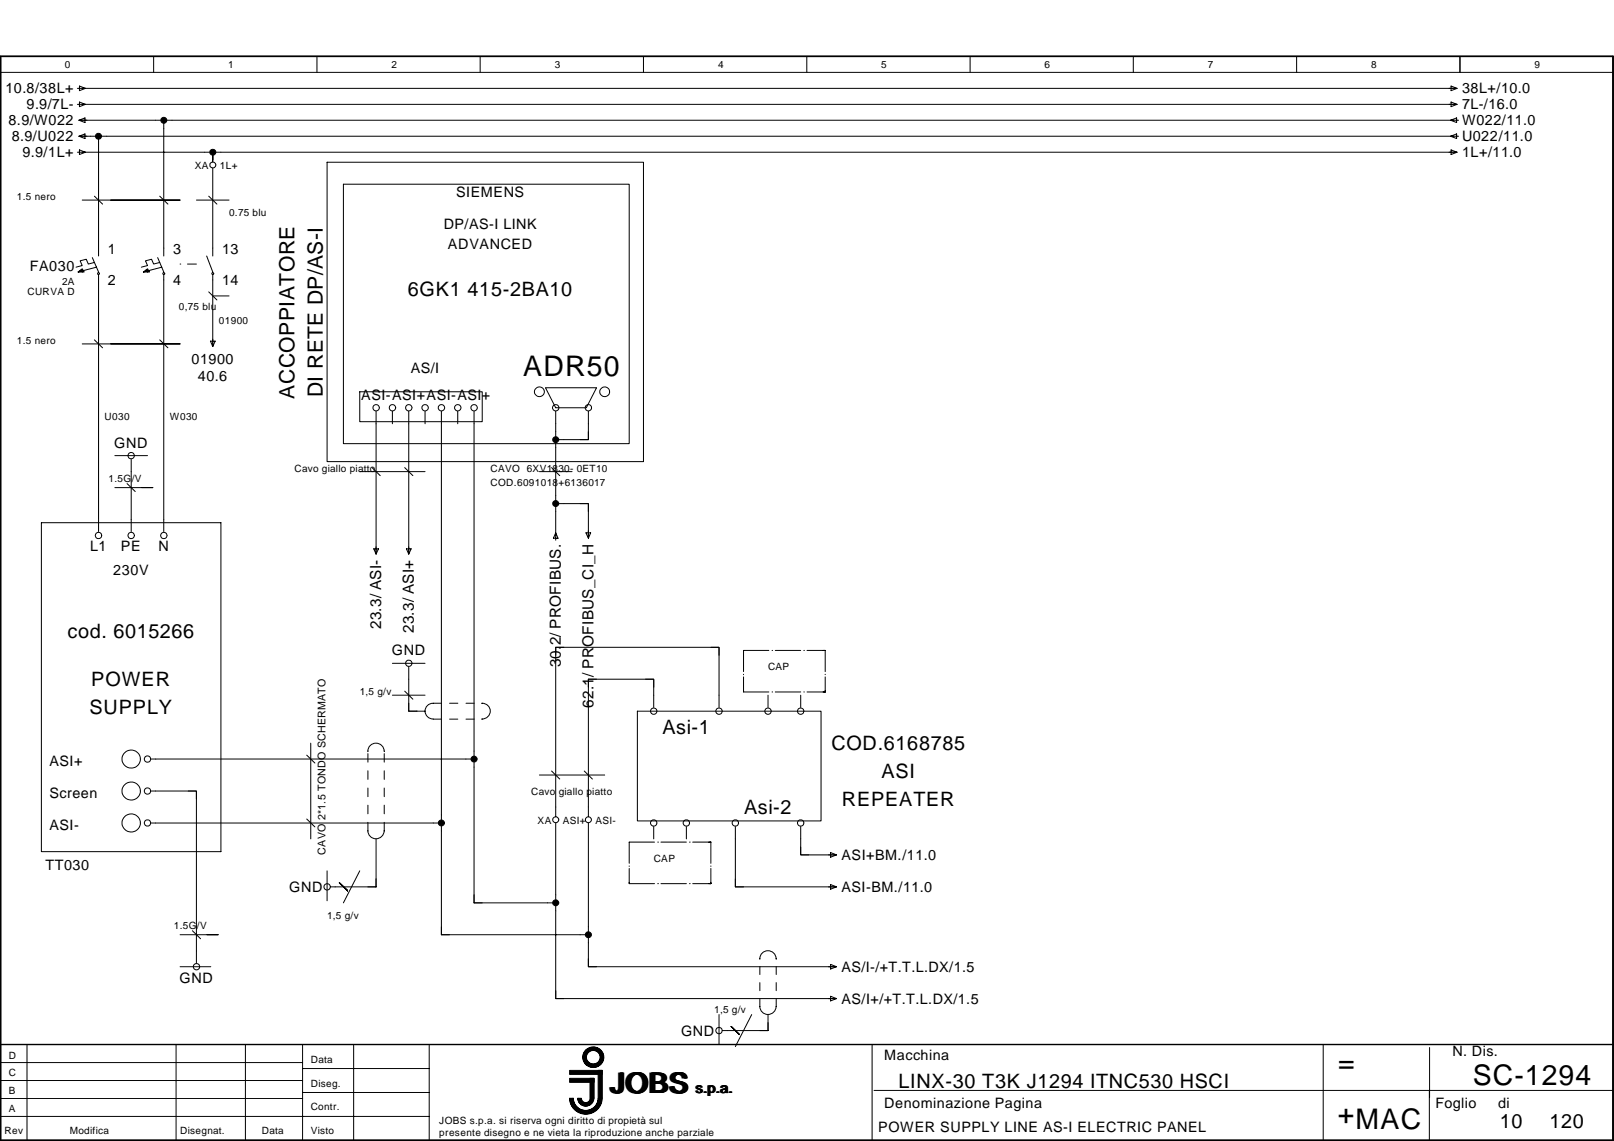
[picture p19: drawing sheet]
<svg xmlns="http://www.w3.org/2000/svg" width="297mm" height="210mm" viewBox="0 0 297 210" stroke-linecap="round" stroke-linejoin="round" font-family="sans-serif">
<defs><g id="words">
<g font-size="5.2">
<text x="96.3" y="69.1">ADR50</text>
<text x="246.3" y="197.2">=</text>
<text x="112.5" y="201">JOBS</text>
<text x="271.1" y="199.6">SC-1294</text>
<text x="246.2" y="206.7">+MAC</text>
</g>
<g font-size="3.9">
<text x="54.2" y="73.3" transform="rotate(-90 54.2 73.3)">ACCOPPIATORE</text>
<text x="59.4" y="73.1" transform="rotate(-90 59.4 73.1)">DI RETE DP/AS-I</text>
</g>
<g font-size="3.6">
<text x="75.1" y="54.4">6GK1 415-2BA10</text>
<text x="12.4" y="117.5">cod. 6015266</text>
<text x="16.5" y="131.4">SUPPLY</text>
<text x="16.8" y="126.3">POWER</text>
<text x="121.9" y="135.1">Asi-1</text>
<text x="153" y="138">COD.6168785</text>
<text x="162.3" y="143.2">ASI</text>
<text x="136.9" y="149.8">Asi-2</text>
<text x="154.9" y="148.3">REPEATER</text>
<text x="165.4" y="200.2">LINX-30 T3K J1294 ITNC530 HSCI</text>
<text x="276.1" y="207.6">10</text>
<text x="285.2" y="207.6">120</text>
</g>
<g font-size="2.8">
<text x="70.2" y="115.7" transform="rotate(-90 70.2 115.7)">23.3/ ASI-</text>
<text x="76.2" y="116.4" transform="rotate(-90 76.2 116.4)">23.3/ ASI+</text>
<text x="103.2" y="122.8" transform="rotate(-90 103.2 122.8)">30.2/ PROFIBUS.</text>
<text x="109.2" y="130.2" transform="rotate(-90 109.2 130.2)">62.1/ PROFIBUS_CI_H</text>
</g>
<g font-size="2.6">
<text x="1" y="17.2">10.8/38L+</text>
<text x="269.1" y="17.2">38L+/10.0</text>
<text x="1.6" y="23.1">8.9/W022</text>
<text x="4.9" y="20.1">9.9/7L-</text>
<text x="269.1" y="20.1">7L-/16.0</text>
<text x="269.1" y="23.1">W022/11.0</text>
<text x="2.2" y="26">8.9/U022</text>
<text x="4.1" y="28.9">9.9/1L+</text>
<text x="269.1" y="26">U022/11.0</text>
<text x="269.1" y="28.9">1L+/11.0</text>
<text x="83.9" y="36.3">SIEMENS</text>
<text x="19.8" y="46.7">1</text>
<text x="31.9" y="46.7">3</text>
<text x="40.9" y="46.7">13</text>
<text x="81.7" y="42.1">DP/AS-I LINK</text>
<text x="82.4" y="45.8">ADVANCED</text>
<text x="5.5" y="49.8">FA030</text>
<text x="19.8" y="52.4">2</text>
<text x="31.9" y="52.4">4</text>
<text x="40.9" y="52.4">14</text>
<text x="35.2" y="66.9">01900</text>
<text x="36.4" y="70.1">40.6</text>
<text x="75.6" y="68.6">AS/I</text>
<text x="66.5" y="73.5">ASI-ASI+ASI-ASI+</text>
<text x="21" y="82.4">GND</text>
<text x="16.6" y="101.5">L1</text>
<text x="22.3" y="101.5">PE</text>
<text x="29.2" y="101.5">N</text>
<text x="20.8" y="105.7">230V</text>
<text x="72.1" y="120.5">GND</text>
<text x="9.1" y="141">ASI+</text>
<text x="9.1" y="146.8">Screen</text>
<text x="9.1" y="152.7">ASI-</text>
<text x="8.4" y="160">TT030</text>
<text x="154.9" y="158.2">ASI+BM./11.0</text>
<text x="53.2" y="164.1">GND</text>
<text x="154.9" y="164.1">ASI-BM./11.0</text>
<text x="154.9" y="178.8">AS/I-/+T.T.L.DX/1.5</text>
<text x="33.1" y="180.8">GND</text>
<text x="154.9" y="184.6">AS/I+/+T.T.L.DX/1.5</text>
<text x="125.3" y="190.5">GND</text>
<text x="162.7" y="195.1">Macchina</text>
<text x="267.3" y="194.3">N. Dis.</text>
<text x="128.1" y="201">s.p.a.</text>
<text x="162.7" y="203.9">Denominazione Pagina</text>
<text x="264.2" y="203.9">Foglio</text>
<text x="275.7" y="203.9">di</text>
<text x="161.6" y="208.3">POWER SUPPLY LINE AS-I ELECTRIC PANEL</text>
</g>
<text font-size="2" x="59.9" y="157.3" transform="rotate(-90 59.9 157.3)">CAVO 2*1.5 TONDO SCHERMATO</text>
<g font-size="1.8">
<text x="12" y="12.6">0</text>
<text x="42" y="12.6">1</text>
<text x="72" y="12.6">2</text>
<text x="102.1" y="12.6">3</text>
<text x="132.2" y="12.6">4</text>
<text x="162.2" y="12.6">5</text>
<text x="192.3" y="12.6">6</text>
<text x="222.3" y="12.6">7</text>
<text x="252.4" y="12.6">8</text>
<text x="282.4" y="12.6">9</text>
<text x="35.8" y="31.2">XA</text>
<text x="40.5" y="31.2">1L+</text>
<text x="3.1" y="36.8">1.5 nero</text>
<text x="42.2" y="39.8">0.75 blu</text>
<text x="11.4" y="52.4">2A</text>
<text x="5" y="54.3">CURVA D</text>
<text x="32.9" y="57">0,75 blu</text>
<text x="40.3" y="59.6">01900</text>
<text x="3.1" y="63.3">1.5 nero</text>
<text x="19.3" y="77.2">U030</text>
<text x="31.3" y="77.2">W030</text>
<text x="20" y="88.6">1.5G/V</text>
<text x="54.2" y="86.8">Cavo giallo piatto</text>
<text x="90.3" y="86.8">CAVO 6XV1830- 0ET10</text>
<text x="90.3" y="89.4">COD.6091018+6136017</text>
<text x="141.3" y="123.3">CAP</text>
<text x="66.2" y="127.9">1,5 g/v</text>
<text x="97.8" y="146.3">Cavo giallo piatto</text>
<text x="99" y="151.6">XA</text>
<text x="103.6" y="151.6">ASI+</text>
<text x="109.6" y="151.6">ASI-</text>
<text x="120.3" y="158.6">CAP</text>
<text x="32" y="170.9">1.5G/V</text>
<text x="60.2" y="169">1,5 g/v</text>
<text x="131.4" y="186.3">1,5 g/v</text>
<text x="1.6" y="194.7">D</text>
<text x="57.2" y="195.5">Data</text>
<text x="1.6" y="201.3">B</text>
<text x="1.6" y="198">C</text>
<text x="57.2" y="199.9">Diseg.</text>
<text x=".8" y="208.7">Rev</text>
<text x="1.6" y="204.6">A</text>
<text x="12.9" y="208.7">Modifica</text>
<text x="33.1" y="208.7">Disegnat.</text>
<text x="48.2" y="208.7">Data</text>
<text x="57.2" y="204.3">Contr.</text>
<text x="57.2" y="208.7">Visto</text>
<text x="80.9" y="206.8">JOBS s.p.a. si riserva ogni diritto di propietà sul</text>
<text x="80.9" y="209">presente disegno e ne vieta la riproduzione anche parziale</text>
</g>
</g></defs>
<g fill="none" stroke="#000" stroke-width=".18">
<path d="M.1 10.4h296.8v199.4h-296.8zM.1 13.3h296.8M28.3 10.4v2.9M58.3 10.4v2.9M88.4 10.4v2.9M118.4 10.4v2.9M148.5 10.4v2.9M178.5 10.4v2.9M208.6 10.4v2.9M238.6 10.4v2.9M268.7 10.4v2.9M15.1 36.8h18"/>
<path d="M36.1 36.8h6.1M60.2 29.8h58.2v55.1h-58.2zM63.2 33.9h52.6v47.7h-52.6zM33.1 48.6h.2M34.5 48.6h1.6M39.2 54.4h3M15.1 63.3h18M66.2 72.1h22.5v5.5h-22.5zM100.4 71.3h9.4l-1.9 3.7h-5.6zM7.6 96.2h33.1v60.5h-33.1zM21.1 83.8h6.1M21.1 89.7h7"/>
<path d="M66.2 86.8h12M99.3 86.8h6M141.5 119.7h-4.7v3.8M142.1 119.7h.1M142.7 119.7h4.7M147.9 119.7h.1M148.5 119.7h3.4v3.8M57.2 136.7v17.6M67.7 138.6v1.6M70.7 138.2a1.49 1.49 0 0 0-1.6-1.5 1.49 1.49 0 0 0-1.4 1.6M70.7 138.2v.1M70.7 138.6v1.6"/>
<path d="M72.2 122h6M72.2 127.9h6M75.2 130.8h3M79.7 129.4a1.45 1.45 0 0 0-1.5 1.4 1.45 1.45 0 0 0 1.5 1.5M79.7 132.3h1.5M79.7 129.4h1.5M82.7 132.3h1.6M82.7 129.4h1.6M85.8 132.3h1.5M85.8 129.4h1.5M88.6 132.3h.1M88.6 129.4h.1"/>
<path d="M88.7 129.4a1.45 1.45 0 0 1 1.5 1.4 1.45 1.45 0 0 1-1.5 1.5M117.3 130.8h33.8v20.2h-33.8zM136.8 127.1v.2h4.7M136.8 124v.1M136.8 124.5v2.8M142.1 127.3h.1M142.7 127.3h4.7M147.9 127.3h.1M151.9 124.5v2.8h-3.4M151.9 124v.1M67.7 151.3v1.5a1.49 1.49 0 0 0 1.5 1.5 1.49 1.49 0 0 0 1.5-1.5M67.7 141.8v1.6"/>
<path d="M67.7 145v1.6M67.7 148.1v1.6M69.2 154.3v8.9h-7.5M70.7 141.8v1.6M70.7 145v1.6M70.7 148.1v1.6M70.7 151.3v1.6M99.3 142.6h12M115.8 159.3v.1M115.8 159.8v2.8M120.5 154.9h-4.7v3.9M121 154.9h.2"/>
<path d="M121.6 154.9h4.7M126.9 154.9h.1M127.5 154.9h3.3v3.9M130.8 159.8v2.8h-3.3M130.8 159.3v.1M33.1 172h7M33.1 177.8h5.7M60.2 160.2v5.5M66.2 160.2l-3 5.9M115.8 162.3v.3h4.7M121 162.6h.2M121.6 162.6h4.7"/>
<path d="M126.9 162.6h.1M139.8 177.8v1.5M142.8 176.4a1.49 1.49 0 0 0-1.5-1.5 1.49 1.49 0 0 0-1.5 1.6M142.9 176.4v.1M142.9 177.8v1.5M.1 198.8h55.6M.1 195.5h55.6M.1 192.2h296.8M5 192.2v17.6M32.4 192.2v17.6M45.2 192.2v17.6M55.7 192.2v17.6"/>
<path d="M55.7 196.6h23.3M65.1 192.2v17.6M79 192.2v17.6M132.3 186.6v5.6M138.3 186.6l-3 5.9M139.8 185.2a1.49 1.49 0 0 0 1.5 1.4 1.49 1.49 0 0 0 1.5-1.4M139.8 180.8v1.4M139.8 183.7v1.5M141.3 186.6v3h-7.5M142.9 180.8v1.4M142.9 183.7v1.5M160.5 192.2v17.6"/>
<path d="M243.5 192.2v17.6M263.1 192.7v9.2M.1 205.4h78.9M.1 202.1h55.6M55.7 201h23.3M105 202a2.85 2.85 0 0 0 2.8 2.8 2.85 2.85 0 0 0 2.9-2.8M105 202a2.77 2.77 0 0 0 2.8 2.7 2.77 2.77 0 0 0 2.8-2.7M105.1 202a2.69 2.69 0 0 0 2.7 2.7 2.69 2.69 0 0 0 2.7-2.7M105.2 202a2.63 2.63 0 0 0 2.6 2.6 2.63 2.63 0 0 0 2.6-2.6M105.3 202a2.54 2.54 0 0 0 2.5 2.5 2.54 2.54 0 0 0 2.5-2.5M105.3 202a2.47 2.47 0 0 0 2.5 2.4 2.47 2.47 0 0 0 2.5-2.4M105.4 202a2.39 2.39 0 0 0 2.4 2.4 2.39 2.39 0 0 0 2.4-2.4"/>
<path d="M106.3 202a1.49 1.49 0 0 0 1.5 1.5 1.49 1.49 0 0 0 1.5-1.5M106.4 202a1.42 1.42 0 0 0 1.4 1.4 1.42 1.42 0 0 0 1.4-1.4M106.5 202a1.34 1.34 0 0 0 1.3 1.3 1.34 1.34 0 0 0 1.4-1.3M106.5 202a1.27 1.27 0 0 0 1.3 1.3 1.27 1.27 0 0 0 1.3-1.3M106.6 202a1.19 1.19 0 0 0 1.2 1.2 1.19 1.19 0 0 0 1.2-1.2M106.7 202a1.12 1.12 0 0 0 1.1 1.1 1.12 1.12 0 0 0 1.1-1.1M106.8 202a1.04 1.04 0 0 0 1 1.1 1.04 1.04 0 0 0 1-1.1M106.8 202a.96 .96 0 0 0 1 1 .96 .96 0 0 0 1-1M106.9 202a.89 .89 0 0 0 .9 .9 .89 .89 0 0 0 .9-.9M107 202a.81 .81 0 0 0 .8 .8 .81 .81 0 0 0 .8-.8M110.1 202a2.3 2.3 0 0 1-2.3 2.3 2.3 2.3 0 0 1-2.3-2.3 2.32 2.32 0 0 0 2.3 2.3 2.32 2.32 0 0 0 2.3-2.3M110.7 202a2.94 2.94 0 0 1-2.9 2.9 2.94 2.94 0 0 1-3-2.9 3 3 0 0 0 3 3 3 3 0 0 0 3-3"/>
<path d="M160.9 200.6h136M263.1 200.6v9.2"/>
<circle cx="99.3" cy="72.1" r=".9"/>
<circle cx="111.3" cy="72.1" r=".9"/>
<circle cx="24.2" cy="139.6" r="1.68"/>
<circle cx="24.2" cy="151.4" r="1.68"/>
<circle cx="24.2" cy="145.5" r="1.68"/>
<circle cx="109.2" cy="194.5" r="1.33"/>
<circle cx="109.2" cy="194.5" r="1.48"/>
<circle cx="109.2" cy="194.5" r="1.55"/>
<circle cx="109.2" cy="194.5" r="1.85"/>
<circle cx="109.2" cy="194.5" r="1.25"/>
<circle cx="109.2" cy="194.5" r="1.78"/>
<circle cx="109.2" cy="194.5" r="1.4"/>
<circle cx="109.2" cy="194.5" r="1.63"/>
<circle cx="109.2" cy="194.5" r="1.69"/>
<circle cx="109.2" cy="194.5" r="1.92"/>
</g>
<path d="M.1 10.4h296.8v199.4h-296.8zM.1 192.2h296.8" fill="none" stroke="#000" stroke-width=".26"/>
<g fill="#000" stroke="#000" stroke-width=".18">
<path d="M104.8 196.9h6v.8h-6zM104.8 198.4h4.5v.7h-4.5zM108.6 198.4h.7v3.7h-.7zM110.1 196.9h.7v5.2h-.7z"/>
<circle cx="18.1" cy="25.1" r=".56"/>
<circle cx="30.2" cy="22.1" r=".55"/>
<circle cx="39.2" cy="28" r=".56"/>
<circle cx="102.3" cy="80.9" r=".56"/>
<circle cx="102.3" cy="92.6" r=".55"/>
<circle cx="87.3" cy="139.7" r=".55"/>
<circle cx="81.3" cy="151.4" r=".55"/>
<circle cx="102.3" cy="166.1" r=".55"/>
<circle cx="108.3" cy="172" r=".55"/>
</g>
<g fill="none" stroke="#000" stroke-width=".19">
<path d="M14.2 16.3h253.9M14.2 19.2h253.9M14.6 15.8l1.1 .5-1.1 .4zM14.6 18.8l1.1 .4-1.1 .4zM267.1 15.8l1.1 .5-1.1 .4zM267.1 18.8l1.1 .4-1.1 .4zM14.2 28h253.9M14.5 22.1l1.1-.4v.8zM14.5 25.1l1.1-.5v.9zM14.6 25.1h253.8M14.6 22.1h253.8M14.6 27.6l1.1 .4-1.1 .4z"/>
<path d="M17.4 36.1l1.5 1.4M18.1 25.1v22M29.4 36.1l1.5 1.4M30.1 22.1v25M38.4 36.1l1.5 1.4M39.2 28v1.8M39.2 30.9v16.2M267 22.1l1.1-.4v.8zM267 25.1l1.1-.5v.9zM267.1 27.6l1.1 .4-1.1 .4zM14.7 49.7h.4v.3M17 47.4l1.1 2.6"/>
<path d="M17.4 48.3l-1.1 .3-.4-.9-1.2 .3 .4 .9-1.1 .2M17.8 49.1l-3.4 .9h1.1l-.4-.6-.7 .6M18 50.2h.3v.2l-.3 .1zM18.1 50.6v47.2M26.8 49.7h.4v.3M29 47.4l1.1 2.6M29.4 48.3l-1.1 .3-.4-.9-1.1 .3 .4 .9-1.2 .2M29.8 49.1l-3.4 .9h1.1l-.3-.6-.8 .6M30 50.2h.2l.1 .2-.2 .1zM30.1 50.6v47.2M38 47.1l1.2 2.9M38.4 53.7l1.5 1.5"/>
<path d="M39 50.2h.3v.2l-.2 .1zM39.2 50.6v13.1M17.4 62.5l1.5 1.5M29.4 62.5l1.5 1.5M38.7 62.8h.9l-.4 1zM69.2 75.7v26.2M72.2 75.7v2.3M75.2 75.7v26.2M78.2 75.7v2.3M81.2 75.7v96.3h27.1M84.2 75.7v2.3M87.2 75.7v90.4h15.1"/>
<path d="M102.3 75.7v23.7M108.3 75.7v5.2h-6M23.4 89l1.5 1.4M24.1 84.6v13.2M68.5 86l1.5 1.5M74.5 86l1.5 1.5M101.5 86l1.5 1.5M102.3 92.6h6v5.9M102.3 98l.4 1h-.8zM106.8 92.6h1.5v1.5M107.8 98h.9l-.4 1zM108.3 97.6v1.3"/>
<path d="M68.8 101h.9l-.5 .9zM74.8 101h.9l-.5 .9zM103.8 119.1h-1.5v1.4M130.8 119.1h1.5v1.4M27.9 139.6h59.3M56.4 138.9l1.6 1.5M74.5 127.1l1.5 1.5M75.2 129.4v1.4h1.5M75.2 122.7v8.1M109.8 124.9h-1.5v1.5M118.8 124.9h1.5v1.5M120.3 130.1v-5.2h-12v25.3"/>
<path d="M132.3 130.1v-11h-30v31.1M141.3 127.9v2.2M147.4 127.9v2.2M27.9 145.5h8.2v31.6M27.9 151.4h53.3M34.6 145.5h1.5v1.5M56.4 150.7l1.6 1.4M101.5 141.8l1.5 1.5M102.3 151.4v32.3h51.6M107.5 141.8l1.5 1.5M108.3 151.4v26.4h45.6M120.3 152.1v2.2"/>
<path d="M126.3 152.1v2.2M135.3 152.1v11.1h18.6M147.4 152.1v5.2h6M147.4 155.8v1.5h1.5M152.5 157.3h1.4M152.9 156.8l1.1 .5-1.1 .4zM35.4 171.2l1.5 1.5M61 163.2h.7M62.5 162.4l1.5 1.5M69.2 161.7v1.5h-1.5M81.2 170.5v1.5h1.5M87.2 164.6v1.5h1.5"/>
<path d="M108.3 176.4v1.4h1.5M135.3 161.7v1.5h1.5M152.9 162.7l1.1 .5-1.1 .4zM152.9 177.4l1.1 .4-1.1 .5zM102.3 182.2v1.5h1.5M133.1 189.6h.7M134.6 188.8l1.5 1.5M141.3 188.1v1.5h-1.5M152.9 183.3l1.1 .4-1.1 .4z"/>
<circle cx="39.2" cy="30.4" r=".56"/>
<circle cx="69.2" cy="75" r=".59"/>
<circle cx="72.2" cy="75" r=".59"/>
<circle cx="75.3" cy="75" r=".59"/>
<circle cx="78.2" cy="75" r=".58"/>
<circle cx="81.2" cy="75" r=".58"/>
<circle cx="84.3" cy="75" r=".58"/>
<circle cx="87.3" cy="75" r=".58"/>
<circle cx="102.3" cy="75" r=".58"/>
<circle cx="108.3" cy="75" r=".59"/>
<circle cx="18.1" cy="98.5" r=".59"/>
<circle cx="24.2" cy="98.5" r=".59"/>
<circle cx="24.2" cy="83.8" r=".59"/>
<circle cx="30.2" cy="98.5" r=".59"/>
<circle cx="27.2" cy="139.6" r=".59"/>
<circle cx="75.2" cy="122" r=".59"/>
<circle cx="120.3" cy="130.8" r=".58"/>
<circle cx="132.3" cy="130.8" r=".58"/>
<circle cx="141.4" cy="130.8" r=".58"/>
<circle cx="147.4" cy="130.8" r=".59"/>
<circle cx="27.2" cy="145.5" r=".59"/>
<circle cx="27.2" cy="151.4" r=".59"/>
<circle cx="102.3" cy="150.8" r=".56"/>
<circle cx="108.3" cy="150.8" r=".54"/>
<circle cx="120.3" cy="151.4" r=".58"/>
<circle cx="126.3" cy="151.4" r=".59"/>
<circle cx="135.3" cy="151.4" r=".59"/>
<circle cx="147.4" cy="151.4" r=".59"/>
<circle cx="36.2" cy="177.8" r=".59"/>
<circle cx="60.2" cy="163.2" r=".58"/>
<circle cx="132.3" cy="189.6" r=".58"/>
</g>
<use href="#words"/>
</svg>
